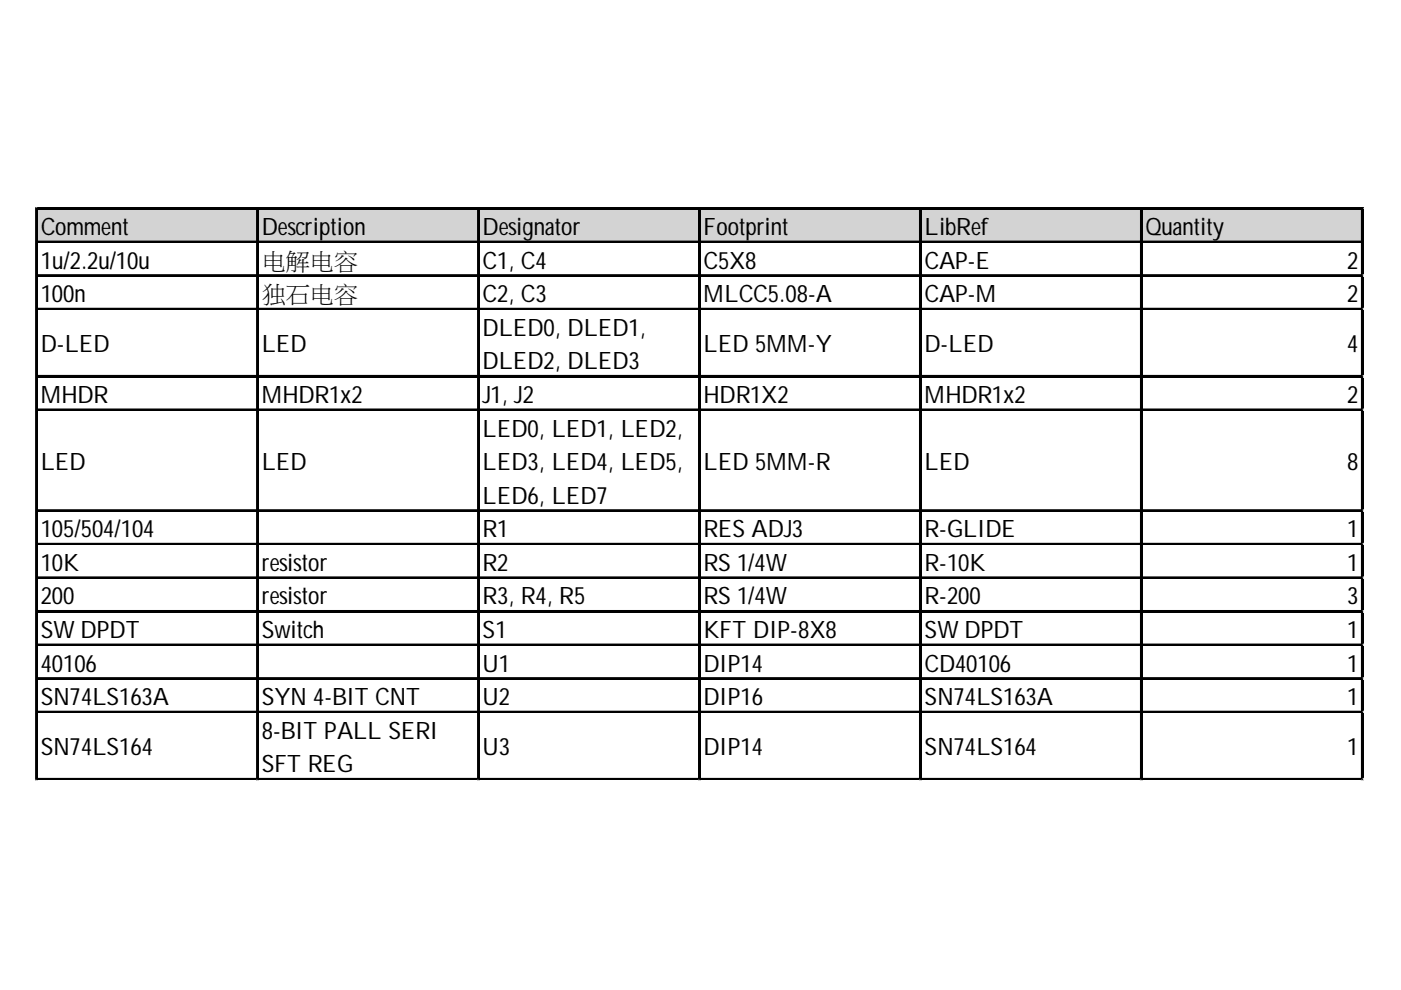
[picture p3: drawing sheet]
<svg xmlns="http://www.w3.org/2000/svg" width="297mm" height="210mm" viewBox="0 0 297 210" stroke-linecap="round" stroke-linejoin="round" font-family="sans-serif">
<defs><g id="words">
<g font-size="5.1">
<text x="8.6" y="49.8">Comment</text>
<text x="55.5" y="49.8">Description</text>
<text x="102.3" y="49.8">Designator</text>
<text x="149.2" y="49.8">Footprint</text>
<text x="196" y="49.8">LibRef</text>
<text x="242.9" y="49.8">Quantity</text>
<text x="8.6" y="56.9">1u/2.2u/10u</text>
<text x="55.5" y="56.9">电解电容</text>
<text x="102.3" y="56.9">C1, C4</text>
<text x="149.2" y="56.9">C5X8</text>
<text x="196" y="56.9">CAP-E</text>
<text x="285.7" y="56.9">2</text>
<text x="8.6" y="64.1">100n</text>
<text x="55.5" y="64.1">独石电容</text>
<text x="102.3" y="64.1">C2, C3</text>
<text x="149.2" y="64.1">MLCC5.08-A</text>
<text x="196" y="64.1">CAP-M</text>
<text x="285.7" y="64.1">2</text>
<text x="102.3" y="71.2">DLED0, DLED1,</text>
<text x="8.6" y="74.6">D-LED</text>
<text x="55.5" y="74.6">LED</text>
<text x="149.2" y="74.6">LED 5MM-Y</text>
<text x="196" y="74.6">D-LED</text>
<text x="285.7" y="74.6">4</text>
<text x="102.3" y="78.3">DLED2, DLED3</text>
<text x="8.6" y="85.4">MHDR</text>
<text x="55.5" y="85.4">MHDR1x2</text>
<text x="102.3" y="85.4">J1, J2</text>
<text x="149.2" y="85.4">HDR1X2</text>
<text x="196" y="85.4">MHDR1x2</text>
<text x="285.7" y="85.4">2</text>
<text x="102.3" y="92.5">LED0, LED1, LED2,</text>
<text x="8.6" y="99.7">LED</text>
<text x="55.5" y="99.7">LED</text>
<text x="102.3" y="99.7">LED3, LED4, LED5,</text>
<text x="149.2" y="99.7">LED 5MM-R</text>
<text x="196" y="99.7">LED</text>
<text x="285.7" y="99.7">8</text>
<text x="102.3" y="106.8">LED6, LED7</text>
<text x="8.6" y="113.9">105/504/104</text>
<text x="102.3" y="113.9">R1</text>
<text x="149.2" y="113.9">RES ADJ3</text>
<text x="196" y="113.9">R-GLIDE</text>
<text x="285.7" y="113.9">1</text>
<text x="8.6" y="121">10K</text>
<text x="55.5" y="121">resistor</text>
<text x="102.3" y="121">R2</text>
<text x="149.2" y="121">RS 1/4W</text>
<text x="196" y="121">R-10K</text>
<text x="285.7" y="121">1</text>
<text x="8.6" y="128.1">200</text>
<text x="55.5" y="128.1">resistor</text>
<text x="102.3" y="128.1">R3, R4, R5</text>
<text x="149.2" y="128.1">RS 1/4W</text>
<text x="196" y="128.1">R-200</text>
<text x="285.7" y="128.1">3</text>
<text x="8.6" y="135.3">SW DPDT</text>
<text x="55.5" y="135.3">Switch</text>
<text x="102.3" y="135.3">S1</text>
<text x="149.2" y="135.3">KFT DIP-8X8</text>
<text x="196" y="135.3">SW DPDT</text>
<text x="285.7" y="135.3">1</text>
<text x="8.6" y="142.4">40106</text>
<text x="102.3" y="142.4">U1</text>
<text x="149.2" y="142.4">DIP14</text>
<text x="196" y="142.4">CD40106</text>
<text x="285.7" y="142.4">1</text>
<text x="8.6" y="149.5">SN74LS163A</text>
<text x="55.5" y="149.5">SYN 4-BIT CNT</text>
<text x="102.3" y="149.5">U2</text>
<text x="149.2" y="149.5">DIP16</text>
<text x="196" y="149.5">SN74LS163A</text>
<text x="285.7" y="149.5">1</text>
<text x="8.6" y="160">SN74LS164</text>
<text x="55.5" y="156.6">8-BIT PALL SERI</text>
<text x="102.3" y="160">U3</text>
<text x="149.2" y="160">DIP14</text>
<text x="196" y="160">SN74LS164</text>
<text x="285.7" y="160">1</text>
<text x="55.5" y="163.7">SFT REG</text>
</g>
</g></defs>
<path d="M7.9 44.4h281.2v7.1h-281.2z" fill="#d3d3d3"/>
<g fill="none" stroke="#000" stroke-width=".34">
<path d="M7.6 44.1v121.3M7.8 44.1v121.3M8 44.1h281.1M8 44.2h281.1M8 51.2h281.1M8 51.4h281.1M8 58.3h281.1M8 58.5h281.1M54.5 44.4v121M54.6 44.4v121M101.3 44.4v121M101.5 44.4v121"/>
<path d="M148.2 44.4v121M148.3 44.4v121M195 44.4v121M195.2 44.4v121M241.9 44.4v121M242 44.4v121M288.7 44.4v121M288.9 44.4v121M8 65.4h281.1M8 65.6h281.1M8 79.7h281.1M8 79.8h281.1"/>
<path d="M8 86.8h281.1M8 86.9h281.1M8 108.1h281.1M8 108.3h281.1M8 115.3h281.1M8 115.4h281.1M8 122.4h281.1M8 122.5h281.1M8 129.5h281.1M8 129.7h281.1M8 136.6h281.1M8 136.8h281.1"/>
<path d="M8 143.7h281.1M8 143.9h281.1M8 150.9h281.1M8 151h281.1M8 165.1h281.1M8 165.3h281.1"/>
</g>
<path d="M7.6 165.4v.1" fill="none" stroke="#d4d4d4" stroke-width=".34"/>
<path d="M7.6 165.4l.4 .1z" fill="#d4d4d4"/>
<path d="M54.5 165.4v.1" fill="none" stroke="#d4d4d4" stroke-width=".34"/>
<path d="M54.5 165.4l.3 .1z" fill="#d4d4d4"/>
<path d="M101.3 165.4v.1" fill="none" stroke="#d4d4d4" stroke-width=".34"/>
<path d="M101.3 165.4l.4 .1z" fill="#d4d4d4"/>
<path d="M148.2 165.4v.1" fill="none" stroke="#d4d4d4" stroke-width=".34"/>
<path d="M148.2 165.4l.3 .1z" fill="#d4d4d4"/>
<path d="M195 165.4v.1" fill="none" stroke="#d4d4d4" stroke-width=".34"/>
<path d="M195 165.4l.4 .1z" fill="#d4d4d4"/>
<path d="M241.9 165.4v.1" fill="none" stroke="#d4d4d4" stroke-width=".34"/>
<path d="M241.9 165.4l.3 .1z" fill="#d4d4d4"/>
<path d="M288.7 165.4v.1" fill="none" stroke="#d4d4d4" stroke-width=".34"/>
<path d="M288.7 165.4l.4 .1z" fill="#d4d4d4"/>
<path d="M289.1 58.3h.1" fill="none" stroke="#d4d4d4" stroke-width=".34"/>
<path d="M289.1 58.3v.3z" fill="#d4d4d4"/>
<path d="M289.1 65.4h.1" fill="none" stroke="#d4d4d4" stroke-width=".34"/>
<path d="M289.1 65.4v.4z" fill="#d4d4d4"/>
<path d="M289.1 79.7h.1" fill="none" stroke="#d4d4d4" stroke-width=".34"/>
<path d="M289.1 79.7v.3z" fill="#d4d4d4"/>
<path d="M289.1 86.8h.1" fill="none" stroke="#d4d4d4" stroke-width=".34"/>
<path d="M289.1 86.8v.3z" fill="#d4d4d4"/>
<path d="M289.1 108.1h.1" fill="none" stroke="#d4d4d4" stroke-width=".34"/>
<path d="M289.1 108.1v.4z" fill="#d4d4d4"/>
<path d="M289.1 115.3h.1" fill="none" stroke="#d4d4d4" stroke-width=".34"/>
<path d="M289.1 115.3v.3z" fill="#d4d4d4"/>
<path d="M289.1 122.4h.1" fill="none" stroke="#d4d4d4" stroke-width=".34"/>
<path d="M289.1 122.4v.3z" fill="#d4d4d4"/>
<path d="M289.1 129.5h.1" fill="none" stroke="#d4d4d4" stroke-width=".34"/>
<path d="M289.1 129.5v.3z" fill="#d4d4d4"/>
<path d="M289.1 136.6h.1" fill="none" stroke="#d4d4d4" stroke-width=".34"/>
<path d="M289.1 136.6v.4z" fill="#d4d4d4"/>
<path d="M289.1 143.7h.1" fill="none" stroke="#d4d4d4" stroke-width=".34"/>
<path d="M289.1 143.7v.4z" fill="#d4d4d4"/>
<path d="M289.1 150.9h.1" fill="none" stroke="#d4d4d4" stroke-width=".34"/>
<path d="M289.1 150.9v.3z" fill="#d4d4d4"/>
<path d="M289.1 165.1h.1" fill="none" stroke="#d4d4d4" stroke-width=".34"/>
<path d="M289.1 165.1v.3z" fill="#d4d4d4"/>
<use href="#words"/>
</svg>
